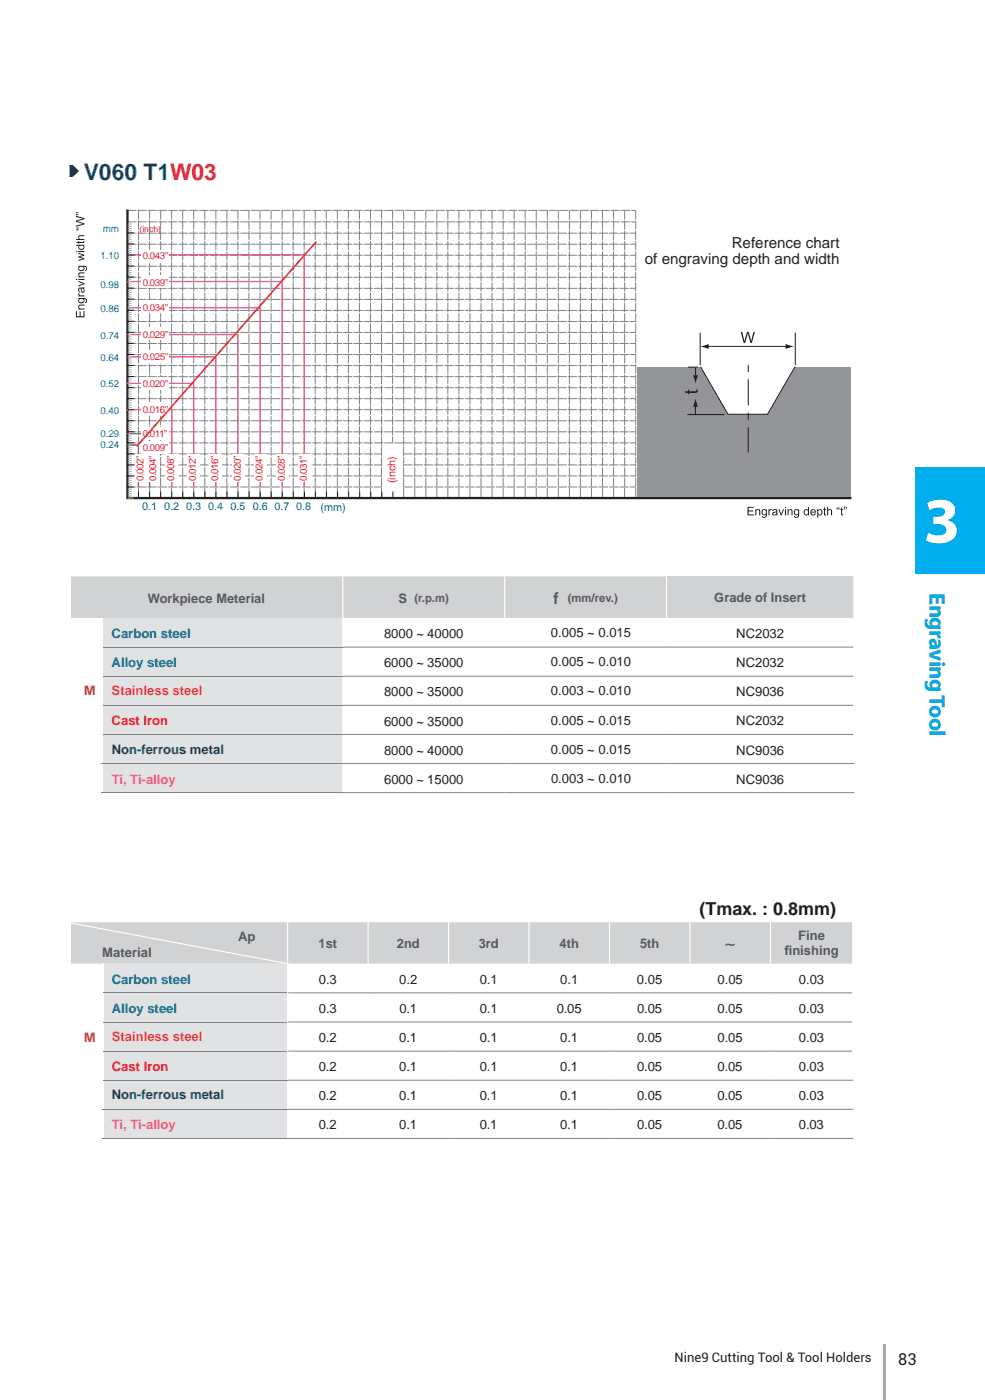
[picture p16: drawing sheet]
<svg xmlns="http://www.w3.org/2000/svg" width="213mm" height="303mm" viewBox="0 0 213 303" stroke-linecap="round" stroke-linejoin="round" font-family="sans-serif">
<defs><g id="words">
<text font-size="14.1" fill="#fff" x="199.7" y="117.5">3</text>
<text font-size="4.9" fill="#103785" x="18.1" y="38.9">V060 T1W03</text>
<text font-size="4.9" fill="#05a4e0" x="201" y="128.3" transform="rotate(90 201 128.3)">Engraving Tool</text>
<text font-size="3.9" fill="#231f20" x="151.2" y="198">(Tmax. : 0.8mm)</text>
<text font-size="3.5" fill="#57585a" x="119.7" y="130.8">f</text>
<text font-size="3.5" fill="#231f20" x="194.2" y="295.4">83</text>
<g font-size="3.3" fill="#231f20">
<text x="158.2" y="53.6">Reference chart</text>
<text x="139.4" y="57.1">of engraving depth and width</text>
</g>
<g font-size="2.8" fill="#57585a">
<text x="32" y="130.5">Workpiece Meterial</text>
<text x="86.2" y="130.5">S</text>
<text x="154.5" y="130.3">Grade of Insert</text>
<text x="51.5" y="203.6">Ap</text>
<text x="172.6" y="203.5">Fine</text>
<text x="22.1" y="207.1">Material</text>
<text x="68.9" y="205.1">1st</text>
<text x="85.8" y="205.1">2nd</text>
<text x="103.5" y="205.1">3rd</text>
<text x="121" y="205.1">4th</text>
<text x="138.4" y="205.1">5th</text>
<text x="156.7" y="205.1">~</text>
<text x="169.6" y="206.7">f</text>
<text x="169.6" y="206.7">i nishing</text>
</g>
<g font-size="2.8" fill="#231f20">
<text x="119.1" y="137.9">0.005 ~ 0.015</text>
<text x="83" y="138.1">8000 ~ 40000</text>
<text x="159.2" y="138.1">NC2032</text>
<text x="83" y="144.4">6000 ~ 35000</text>
<text x="119.1" y="144.2">0.005 ~ 0.010</text>
<text x="159.2" y="144.4">NC2032</text>
<text x="83" y="150.7">8000 ~ 35000</text>
<text x="119.1" y="150.5">0.003 ~ 0.010</text>
<text x="159.2" y="150.7">NC9036</text>
<text x="83.1" y="157">6000 ~ 35000</text>
<text x="119.1" y="156.8">0.005 ~ 0.015</text>
<text x="159.2" y="157">NC2032</text>
<text x="83.1" y="163.3">8000 ~ 40000</text>
<text x="119.2" y="163.1">0.005 ~ 0.015</text>
<text x="159.2" y="163.3">NC9036</text>
<text x="83.1" y="169.6">6000 ~ 15000</text>
<text x="119.2" y="169.4">0.003 ~ 0.010</text>
<text x="159.2" y="169.6">NC9036</text>
<text x="68.9" y="212.9">0.3</text>
<text x="86.3" y="212.9">0.2</text>
<text x="103.7" y="212.9">0.1</text>
<text x="121.1" y="212.9">0.1</text>
<text x="137.7" y="212.9">0.05</text>
<text x="155.1" y="212.9">0.05</text>
<text x="172.7" y="212.9">0.03</text>
<text x="69" y="219.3">0.3</text>
<text x="86.4" y="219.3">0.1</text>
<text x="103.8" y="219.3">0.1</text>
<text x="120.4" y="219.3">0.05</text>
<text x="137.8" y="219.3">0.05</text>
<text x="155.2" y="219.3">0.05</text>
<text x="172.7" y="219.3">0.03</text>
<text x="69" y="225.6">0.2</text>
<text x="86.3" y="225.6">0.1</text>
<text x="103.7" y="225.6">0.1</text>
<text x="121.1" y="225.6">0.1</text>
<text x="137.8" y="225.6">0.05</text>
<text x="155.2" y="225.6">0.05</text>
<text x="172.7" y="225.6">0.03</text>
<text x="68.9" y="231.9">0.2</text>
<text x="86.3" y="231.9">0.1</text>
<text x="103.7" y="231.9">0.1</text>
<text x="121.1" y="231.9">0.1</text>
<text x="137.8" y="231.9">0.05</text>
<text x="155.2" y="231.9">0.05</text>
<text x="172.8" y="231.9">0.03</text>
<text x="68.9" y="238.1">0.2</text>
<text x="86.3" y="238.1">0.1</text>
<text x="103.7" y="238.1">0.1</text>
<text x="121.1" y="238.1">0.1</text>
<text x="137.8" y="238.1">0.05</text>
<text x="155.2" y="238.1">0.05</text>
<text x="172.7" y="238.1">0.03</text>
<text x="68.9" y="244.4">0.2</text>
<text x="86.3" y="244.4">0.1</text>
<text x="103.7" y="244.4">0.1</text>
<text x="121.1" y="244.4">0.1</text>
<text x="137.8" y="244.4">0.05</text>
<text x="155.2" y="244.4">0.05</text>
<text x="172.8" y="244.4">0.03</text>
<text x="145.9" y="294.8">Nine9 Cutting Tool &amp; Tool Holders</text>
</g>
<g font-size="2.8" fill="#015aaa">
<text x="24.1" y="138.1">Carbon steel</text>
<text x="24.1" y="144.4">Alloy steel</text>
<text x="24.2" y="212.9">Carbon steel</text>
<text x="24.2" y="219.3">Alloy steel</text>
</g>
<g font-size="2.8" fill="#ca6c17">
<text x="18.1" y="150.4">M</text>
<text x="18.1" y="225.4">M</text>
</g>
<g font-size="2.8" fill="#f58220">
<text x="24.1" y="150.5">Stainless steel</text>
<text x="24.2" y="225.4">Stainless steel</text>
</g>
<g font-size="2.8" fill="#ee1d23">
<text x="24.1" y="157">Cast Iron</text>
<text x="24.2" y="231.9">Cast Iron</text>
</g>
<g font-size="2.8" fill="#00783a">
<text x="24.1" y="163.1">Non-ferrous metal</text>
<text x="24.2" y="237.9">Non-ferrous metal</text>
</g>
<g font-size="2.8" fill="#f05988">
<text x="24.2" y="169.6">Ti, Ti-alloy</text>
<text x="24.2" y="244.4">Ti, Ti-alloy</text>
</g>
<g font-size="2.5" fill="#57585a">
<text x="89.6" y="130.4">(r.p.m)</text>
<text x="122.8" y="130.4">(mm/rev.)</text>
</g>
<text font-size="2.3" fill="#ee1b2d" x="85.5" y="104.6" transform="rotate(-90 85.5 104.6)">(inch)</text>
<g font-size="2.3" fill="#0d4da1">
<text x="30.7" y="110.4">0.1 0.2 0.3 0.4 0.5 0.6 0.7 0.8</text>
<text x="69.3" y="110.6">(mm)</text>
</g>
<g font-size="2.1" fill="#0d4da1">
<text x="22.2" y="50.2">mm</text>
<text x="21.7" y="56.1">1.10</text>
<text x="21.7" y="62.2">0.98</text>
<text x="21.7" y="67.6">0.86</text>
<text x="21.7" y="73.3">0.74</text>
<text x="21.7" y="83.9">0.52</text>
<text x="21.7" y="78.1">0.64</text>
<text x="21.7" y="89.6">0.40</text>
<text x="21.7" y="94.5">0.29</text>
<text x="21.7" y="97">0.24</text>
</g>
<g font-size="2.1" fill="#ee1b2d">
<text x="30.9" y="56">0.043”</text>
<text x="30.9" y="61.8">0.039”</text>
<text x="30.9" y="67.2">0.034”</text>
<text x="30.9" y="73.1">0.029”</text>
<text x="30.9" y="78">0.025”</text>
<text x="30.9" y="83.7">0.020”</text>
<text x="30.9" y="89.3">0.016”</text>
<text x="30.9" y="94.6">0.011”</text>
<text x="30.9" y="97.7">0.009”</text>
<text x="31" y="104" transform="rotate(-90 31 104)">0.002”</text>
<text x="33.8" y="104" transform="rotate(-90 33.8 104)">0.004”</text>
<text x="37.7" y="104" transform="rotate(-90 37.7 104)">0.008”</text>
<text x="42.4" y="104" transform="rotate(-90 42.4 104)">0.012”</text>
<text x="47.2" y="104" transform="rotate(-90 47.2 104)">0.016”</text>
<text x="52.1" y="104" transform="rotate(-90 52.1 104)">0.020”</text>
<text x="56.8" y="104" transform="rotate(-90 56.8 104)">0.024”</text>
<text x="61.6" y="104" transform="rotate(-90 61.6 104)">0.028”</text>
<text x="66.4" y="104" transform="rotate(-90 66.4 104)">0.031”</text>
</g>
<text font-size="1.9" fill="#ee1b2d" x="30.2" y="50.2">(inch)</text>
</g></defs>
<g fill="#d1d2d4">
<path d="M144.1 124.7h40.5v9.1h-40.5z"/>
<path d="M15.1 124.8h59v9h-59zM74.1 124.8h35v9h-35zM109.1 124.8h35v9h-35z"/>
</g>
<path d="M15.1 133.8h7v25.2h-7zM15.1 159h7v6.2h-7zM15.1 165.3h7v6.3h-7z" fill="#fff"/>
<path d="M22.1 133.8h52v6.2h-52zM22.1 140.1h52v6.3h-52zM22.1 146.4h52v6.3h-52zM22.1 152.7h52v6.3h-52zM22.1 159h52v6.2h-52zM22.1 165.3h52v6.3h-52z" fill="#e1e2e4"/>
<g fill="#fff">
<path d="M74.1 133.8h35v6.2h-35zM109.1 133.8h35v6.2h-35zM144.1 133.8h40.5v6.2h-40.5zM74.1 140.1h35v6.3h-35zM109.1 140.1h35v6.3h-35zM144.1 140.1h40.5v6.3h-40.5zM74.1 146.4h35v6.3h-35zM109.1 146.4h35v6.3h-35zM144.1 146.4h40.5v6.3h-40.5z"/>
<path d="M74.1 152.7h35v6.3h-35zM109.1 152.7h35v6.3h-35zM144.1 152.7h40.5v6.3h-40.5zM74.1 159h35v6.2h-35zM109.1 159h35v6.2h-35zM144.1 159h40.5v6.2h-40.5z"/>
<path d="M74.1 165.3h35v6.3h-35zM109.1 165.3h35v6.3h-35zM144.1 165.3h40.5v6.3h-40.5z"/>
</g>
<path d="M184.6 124.8v9" fill="none" stroke="#fff" stroke-width=".25"/>
<path d="M22 171.6h52.1" fill="none" stroke="#808285" stroke-width=".22"/>
<path d="M15 124.8h.3v9h-.3z" fill="#fff"/>
<path d="M144.1 133.8v6.2M184.6 133.8v31.4M144.1 140.1v6.2M144.1 146.4v6.2M144.1 152.7v6.2M144.1 159v6.2M144.1 165.3v6.2M184.6 165.3v6.2" fill="none" stroke="#fff" stroke-width=".26"/>
<path d="M74.1 124.8v9M109.1 124.8v9M144.1 124.8v9" fill="none" stroke="#fff" stroke-width=".25"/>
<path d="M109.1 171.6h75.7" fill="none" stroke="#808285" stroke-width=".22"/>
<g fill="#fff">
<path d="M22 133.8h.3v6.3h-.3z"/>
<path d="M22 140.1h.3v6.3h-.3z"/>
<path d="M22 146.3h.3v6.4h-.3z"/>
<path d="M22 152.7h.3v6.3h-.3z"/>
<path d="M22 159h.3v6.2h-.3z"/>
<path d="M22 165.3h.3v6.1h-.3z"/>
</g>
<path d="M74.1 133.8v6.2M109.1 133.8v6.2M74.1 140.1v6.2M74.1 146.4v6.2M74.1 152.7v6.2M74.1 159v6.2M109.1 140.1v6.2M109.1 146.4v6.2M109.1 152.7v6.2M109.1 159v6.2M74.1 165.3v6.2M109.1 165.3v6.2" fill="none" stroke="#fff" stroke-width=".26"/>
<path d="M22.3 159h162.2M184.5 140.1h-162.2M184.5 146.4h-162.2M184.5 152.7h-162.2M74.1 171.6h35M184.8 165.3h-162.8" fill="none" stroke="#808285" stroke-width=".22"/>
<path d="M15.2 199.6h47v9h-47zM62.2 199.6h17.4v9h-17.4zM79.6 199.6h17.4v9h-17.4zM97 199.6h17.4v9h-17.4zM114.4 199.6h17.4v9h-17.4zM131.8 199.6h17.4v9h-17.4zM149.2 199.6h17.4v9h-17.4zM166.6 199.6h17.8v9h-17.8z" fill="#d1d2d4"/>
<path d="M15.2 208.6h7v25.2h-7zM62.2 208.6h17.4v6.3h-17.4zM79.6 208.6h17.4v6.3h-17.4zM97 208.6h17.4v6.3h-17.4zM114.4 208.6h17.4v6.3h-17.4zM131.8 208.6h17.4v6.3h-17.4zM149.2 208.6h17.4v6.3h-17.4zM166.6 208.6h17.8v6.3h-17.8zM62.2 214.9h17.4v6.3h-17.4zM79.6 214.9h17.4v6.3h-17.4zM97 214.9h17.4v6.3h-17.4zM114.4 214.9h17.4v6.3h-17.4zM131.8 214.9h17.4v6.3h-17.4zM149.2 214.9h17.4v6.3h-17.4zM166.6 214.9h17.8v6.3h-17.8zM62.2 221.2h17.4v6.3h-17.4zM79.6 221.2h17.4v6.3h-17.4zM97 221.2h17.4v6.3h-17.4zM114.4 221.2h17.4v6.3h-17.4zM131.8 221.2h17.4v6.3h-17.4zM149.2 221.2h17.4v6.3h-17.4zM166.6 221.2h17.8v6.3h-17.8zM62.2 227.5h17.4v6.3h-17.4zM79.6 227.5h17.4v6.3h-17.4zM97 227.5h17.4v6.3h-17.4zM114.4 227.5h17.4v6.3h-17.4zM131.8 227.5h17.4v6.3h-17.4zM149.2 227.5h17.4v6.3h-17.4zM166.6 227.5h17.8v6.3h-17.8zM15.2 233.8h7v6.3h-7zM62.2 233.8h17.4v6.3h-17.4zM79.6 233.8h17.4v6.3h-17.4zM97 233.8h17.4v6.3h-17.4zM114.4 233.8h17.4v6.3h-17.4zM131.8 233.8h17.4v6.3h-17.4zM149.2 233.8h17.4v6.3h-17.4zM166.6 233.8h17.8v6.3h-17.8zM15.2 240.1h7v6.3h-7zM62.2 240.1h17.4v6.3h-17.4zM79.6 240.1h17.4v6.3h-17.4zM97 240.1h17.4v6.3h-17.4zM114.4 240.1h17.4v6.3h-17.4zM131.8 240.1h17.4v6.3h-17.4zM149.2 240.1h17.4v6.3h-17.4zM166.6 240.1h17.8v6.3h-17.8z" fill="#fff"/>
<path d="M22.2 208.6h40v6.3h-40zM22.2 214.9h40v6.3h-40zM22.2 221.2h40v6.3h-40zM22.2 227.5h40v6.3h-40zM22.2 233.8h40v6.3h-40zM22.2 240.1h40v6.3h-40z" fill="#e1e2e4"/>
<path d="M22.1 246.4h40.1" fill="none" stroke="#808285" stroke-width=".22"/>
<path d="M15.1 199.6h.2v9h-.2z" fill="#fff"/>
<path d="M62.2 199.6v9M79.6 199.6v9M97 199.6v9M114.4 199.6v9" fill="none" stroke="#fff" stroke-width=".25"/>
<g fill="#fff">
<path d="M22.1 208.6h.2v6.3h-.2z"/>
<path d="M22.1 214.9h.2v6.3h-.2z"/>
<path d="M22.1 221.2h.2v6.3h-.2z"/>
<path d="M22.1 227.5h.2v6.3h-.2z"/>
<path d="M22.1 233.8h.2v6.2h-.2z"/>
<path d="M22.1 240.1h.2v6.2h-.2z"/>
</g>
<path d="M15 199.7l47 8.8M131.8 199.6v9M149.2 199.6v9M166.6 199.6v9M184.4 199.6v9" fill="none" stroke="#fff" stroke-width=".25"/>
<g fill="none" stroke="#fff" stroke-width=".26">
<path d="M62.2 208.6v25.1M79.6 208.6v6.2M79.6 214.9v6.2M97 208.6v6.2M97 214.9v6.2M114.4 208.6v6.2M114.4 214.9v6.2M131.8 208.6v6.2M131.8 214.9v6.2M149.2 208.6v6.2M149.2 214.9v6.2M166.6 208.6v6.2"/>
<path d="M166.6 214.9v6.2M184.4 208.6v25.1M62.2 233.8v6.2M79.6 221.2v6.2M79.6 227.5v6.2M79.6 233.8v6.2M97 221.2v6.2M97 227.5v6.2M97 233.8v6.2M114.4 221.2v6.2M114.4 227.5v6.2M114.4 233.8v6.2"/>
<path d="M131.8 221.2v6.2M131.8 227.5v6.2M131.8 233.8v6.2M149.2 221.2v6.2M149.2 227.5v6.2M149.2 233.8v6.2M166.6 221.2v6.2M166.6 227.5v6.2M166.6 233.8v6.2M184.4 233.8v6.2M62.2 240.1v6.2M79.6 240.1v6.2"/>
<path d="M97 240.1v6.2M114.4 240.1v6.2M131.8 240.1v6.2M149.2 240.1v6.2M166.6 240.1v6.2M184.4 240.1v6.2"/>
</g>
<path d="M22.3 214.9h39.8M62.3 214.9h122M22.3 221.2h39.8M22.3 227.5h39.8M22.3 233.8h162.2M62.3 221.2h122M62.3 227.5h122M62.2 246.4h122.3M184.5 240.1h-162.4" fill="none" stroke="#808285" stroke-width=".22"/>
<path d="M15 35.7h.7l1.4 1.3-1.4 1.3h-.7z" fill="#103785"/>
<g fill="none" stroke="#808285" stroke-width=".22" stroke-dasharray="1.9 .4">
<path d="M87.3 57.6h50.2M87.3 55.2h50.2M87.3 52.9h50.2M87.3 50.5h50.2M89.7 45.6v62.2M92.1 45.6v62.2M94.5 45.6v62.2M96.8 45.6v62.2M99.2 45.6v62.2M101.6 45.6v62.2M104 45.6v62.2M106.4 45.6v62.2"/>
<path d="M108.8 45.6v62.2M111.2 45.6v62.2M113.6 45.6v62.2M116 45.6v62.2M118.4 45.6v62.2M120.7 45.6v62.2M123.1 45.6v62.2M125.5 45.6v62.2M127.9 45.6v62.2M130.3 45.6v62.2M132.7 45.6v62.2M135.1 45.6v62.2"/>
<path d="M137.5 45.6v62.2M87.3 79.1h50.2M87.3 76.7h50.2M87.3 74.3h50.2M87.3 72h50.2M87.3 69.6h50.2M87.3 67.2h50.2M87.3 64.8h50.2M87.3 62.4h50.2M87.3 60h50.2M87.3 98.2h50.2M87.3 95.9h50.2"/>
<path d="M87.3 93.5h50.2M87.3 91.1h50.2M87.3 88.7h50.2M87.3 86.3h50.2M87.3 83.9h50.2M87.3 81.5h50.2M87.3 105.4h50.2M87.3 103h50.2M87.3 100.6h50.2"/>
</g>
<g fill="#231f20">
<path d="M161.7 109.7h1.3v.2h-1.1v.6h1v.2h-1v.6h1.1v.2h-1.3z"/>
<path d="M163.3 110.2h.2v.2a.47 .47 0 0 1 .6-.2 .47 .47 0 0 1 .3 .5v.8h-.2v-.8a.31 .31 0 0 0-.3-.3 .31 .31 0 0 0-.3 .2v.9h-.3z"/>
<path d="M166.2 110.2h.2v.2l.4-.2v.3a.3 .3 0 0 0-.3 0 .3 .3 0 0 0-.1 .3v.7h-.2z"/>
<path d="M168.3 110.2h.3l.3 1.1 .4-1.1h.2l-.5 1.3h-.2z"/>
<path d="M170.3 110.2h.2v.2a.47 .47 0 0 1 .6-.2 .47 .47 0 0 1 .3 .5v.8h-.2v-.8a.31 .31 0 0 0-.3-.3 .31 .31 0 0 0-.3 .2l-.1 .9h-.2z"/>
<path d="M178.2 109.9l.2-.2v.5h.2v.2h-.2v.8l.3 .3a.33 .33 0 0 1-.4 0 .33 .33 0 0 1-.1-.4v-.7h-.2z"/>
<path d="M178.8 109.7h.3v.7a.48 .48 0 0 1 .5-.2 .48 .48 0 0 1 .3 .5v.8h-.2v-.8a.32 .32 0 0 0-.4-.3 .32 .32 0 0 0-.2 .4v.7h-.3z"/>
<path d="M181.9 109.9l.2-.2v.5h.2v.2h-.2v.8l.3 .3a.33 .33 0 0 1-.4 0 .33 .33 0 0 1-.1-.4v-.7h-.2z"/>
<path d="M16.4 67.4h.3v1h.5v-1h.2v1h.7v-1.1h.2v1.4h-1.9z"/>
<path d="M17 66.1l1.3-.2v.3h-.8a.31 .31 0 0 0-.4 .2 .31 .31 0 0 0 .2 .4h1v.2h-1.4v-.2h.2l-.2-.3z"/>
<path d="M17 63.4l.2 .1a.3 .3 0 0 0 0 .4 .3 .3 0 0 0 .4 0h.7v.3h-1.4v-.2h.2l-.2-.3z"/>
<path d="M16.9 60.8l1.4 .5v.2l-1.4 .5v-.2l1.1-.4-1.1-.4z"/>
<path d="M17 59.1l1.3-.2v.3h-.8a.31 .31 0 0 0-.4 .2 .31 .31 0 0 0 .2 .4h1v.2h-1.4v-.2h.2l-.2-.2z"/>
<path d="M16.4 46.7l1.9 .5v.2l-1.6 .5 1.6 .4v.3l-1.9 .5v-.3l1.6-.3-1.6-.5v-.3l1.6-.4-1.6-.4z"/>
<path d="M165 110.5a.45 .45 0 0 0-.1 .6 .45 .45 0 0 0 .6 .1 .45 .45 0 0 0 .1-.6 .45 .45 0 0 0-.6-.1zM164.8 110.4l.3-.2 .5 .2v-.2h.2v1.2a.58 .58 0 0 1-.4 .7 .58 .58 0 0 1-.7-.5l.2 .1a.37 .37 0 0 0 .5 .2 .37 .37 0 0 0 .2-.5 .63 .63 0 0 1-.9-.1 .63 .63 0 0 1 .1-.9z"/>
<path d="M167.3 111a.32 .32 0 0 0 .2 .5 .32 .32 0 0 0 .4-.4v-.2zM167.1 110.4l.1-.1a.59 .59 0 0 1 .7-.1 .59 .59 0 0 1 .2 .8l.1 .5h-.3v-.1a.47 .47 0 0 1-.7 .2 .47 .47 0 0 1-.1-.7l.8-.2a.34 .34 0 0 0-.3-.4 .34 .34 0 0 0-.4 .3h-.2z"/>
<path d="M169.7 110.2h.3v1.3h-.3zM169.7 109.7h.3v.3h-.3z"/>
<path d="M172 110.5a.45 .45 0 0 0-.1 .6 .45 .45 0 0 0 .6 .1 .45 .45 0 0 0 .1-.6 .45 .45 0 0 0-.6-.1zM171.8 110.4l.3-.2 .5 .2v-.2h.2v1.2a.58 .58 0 0 1-.4 .7 .58 .58 0 0 1-.7-.5l.2 .1a.37 .37 0 0 0 .5 .2 .37 .37 0 0 0 .2-.5 .63 .63 0 0 1-.9-.1 .63 .63 0 0 1 .1-.9z"/>
<path d="M174.1 110.5a.46 .46 0 0 0-.1 .6 .46 .46 0 0 0 .6 .2v-.8l-.2-.1zM173.9 110.4l.4-.2 .4 .2v-.7h.2v1.8h-.2v-.1a.64 .64 0 0 1-.9-.1 .64 .64 0 0 1 .1-.9z"/>
<path d="M175.6 110.5l-.1 .2h.7l-.2-.3zM175.4 110.4a.62 .62 0 0 1 .7-.2 .62 .62 0 0 1 .3 .7h-1a.39 .39 0 0 0 .3 .5 .39 .39 0 0 0 .5-.3h.2a.67 .67 0 0 1-1 .3 .67 .67 0 0 1 0-1z"/>
<path d="M177 110.5l-.1 .6 .2 .3a.48 .48 0 0 0 .5-.5 .48 .48 0 0 0-.5-.5zM176.7 110.2h.2v.2a.61 .61 0 0 1 1 .5 .61 .61 0 0 1-1 .5v.6h-.2z"/>
<path d="M181.4 109.7l.2 .1-.2 .2 .1 .3h-.2zM181 109.7l.2 .1-.2 .2 .2 .3h-.3z"/>
<path d="M182.9 109.7h.2v.4l-.2 .2zM182.5 109.7h.2v.4l-.2 .2z"/>
<path d="M17.2 64.8a.42 .42 0 0 0 .4 .6 .42 .42 0 0 0 .4-.6zM16.9 64.5h1.2a.58 .58 0 0 1 .7 .4 .58 .58 0 0 1-.4 .7v-.2a.37 .37 0 0 0 .2-.5 .37 .37 0 0 0-.5-.2 .61 .61 0 0 1-.5 1 .61 .61 0 0 1-.5-1h-.2z"/>
<path d="M17.6 62.5l.1 .3a.24 .24 0 0 0 .3 .3 .24 .24 0 0 0 .1-.4l-.2-.2zM17.1 62.3l1.2-.1v.2h-.2a.47 .47 0 0 1 .2 .7 .47 .47 0 0 1-.7 .1l-.2-.7a.34 .34 0 0 0-.3 .3 .34 .34 0 0 0 .3 .3l-.1 .2a.66 .66 0 0 1-.2-1z"/>
<path d="M16.9 60.4h1.4v.2h-1.4zM16.4 60.4h.3v.2h-.3z"/>
<path d="M17.2 57.8a.42 .42 0 0 0 .4 .7 .42 .42 0 0 0 .4-.7zM16.9 57.5h1.2a.58 .58 0 0 1 .7 .4 .58 .58 0 0 1-.4 .7v-.2a.37 .37 0 0 0 .2-.5 .37 .37 0 0 0-.5-.2 .61 .61 0 0 1-.5 1 .61 .61 0 0 1-.5-1h-.2z"/>
<path d="M16.4 49.6h.6v.2h-.4zM16.4 49.2h.6v.3l-.4-.1z"/>
<path d="M16.4 46.3l.5 .1 .1 .1-.6 .1zM16.4 45.9l.5 .1 .1 .1-.6 .1z"/>
</g>
<g fill="none" stroke="#808285" stroke-width=".22" stroke-dasharray="1.9 .4">
<path d="M27.6 57.6h59.7M27.6 55.2h59.7M27.6 52.9h59.7M27.6 50.5h59.7M27.6 48h109.8M27.6 45.5h109.8M30 45.6v62.2M32.3 45.6v62.2M34.7 45.6v62.2M37.1 45.6v62.2M39.5 45.6v62.2M41.9 45.6v62.2"/>
<path d="M44.3 45.6v62.2M46.7 45.6v62.2M49.1 45.6v62.2M51.4 45.6v62.2M53.8 45.6v62.2M56.2 45.6v62.2M58.6 45.6v62.2M61 45.6v62.2M63.4 45.6v62.2M65.8 45.6v62.2M68.2 45.6v62.2M70.6 45.6v62.2"/>
<path d="M73 45.6v62.2M75.3 45.6v62.2M77.7 45.6v62.2M80.1 45.6v62.2M82.5 45.6v62.2M84.9 45.6v50M87.3 45.6v62.2h-59.7v-62.2M27.6 79.1h59.7M27.6 76.7h59.7M27.6 74.3h59.7M27.6 72h59.7M27.6 69.6h59.7"/>
<path d="M27.6 67.2h59.7M27.6 64.8h59.7M27.6 62.4h59.7M27.6 60h59.7M27.6 98.2h55M27.6 95.9h59.7M27.6 93.5h59.7M27.6 91.1h59.7M27.6 88.7h59.7M27.6 86.3h59.7M27.6 83.9h59.7M27.6 81.5h59.7"/>
<path d="M27.6 105.4h55M27.6 103h55M27.6 100.6h55"/>
</g>
<path d="M27.6 45.6v62.2h156.3" fill="none" stroke="#231f20" stroke-width=".5"/>
<g fill="none" stroke="#231f20" stroke-width=".22">
<path d="M27.6 60h1.3M27.6 57.6h1.3M27.6 55.2h1.3M27.6 52.8h1.3M27.6 50.4h1.3M27.6 79.1h1.3M27.6 76.7h1.3M27.6 74.3h1.3M27.6 71.9h1.3M27.6 69.5h1.3M27.6 67.1h1.3M27.6 64.7h1.3"/>
<path d="M27.6 62.4h1.3M27.6 98.2h1.3M27.6 95.8h1.3M27.6 93.4h1.3M27.6 91.1h1.3M27.6 88.7h1.3M27.6 86.3h1.3M27.6 83.9h1.3M27.6 81.5h1.3M27.6 105.4h1.3M27.6 103h1.3M27.6 100.6h1.3"/>
<path d="M30 106.4v1.3M32.3 106.4v1.3M34.7 106.4v1.3M37.1 106.4v1.3M39.5 106.4v1.3M41.9 106.4v1.3M44.3 106.4v1.3M46.7 106.4v1.3M49.1 106.4v1.3M51.5 106.4v1.3M53.9 106.4v1.3M56.3 106.4v1.3"/>
<path d="M58.7 106.4v1.3M61 106.4v1.3M63.4 106.4v1.3M65.8 106.4v1.3M68.2 106.4v1.3M70.6 106.4v1.3M73 106.4v1.3M75.4 106.4v1.3M77.8 106.4v1.3M80.2 106.4v1.3M82.6 106.4v1.3M85 106.4v1.3"/>
</g>
<path d="M27.6 93.8h4.7v11.6M27.6 96.3h2.3v9.1" fill="none" stroke="#90268f" stroke-width=".29"/>
<path d="M27.8 55.1h38v50.3M27.6 60.9h33.4v44.5M27.6 72.4h23.8v33M27.7 66.6h28.5v38.8M27.7 77.2h19v28.2M27.6 83h14.3v22.4M27.6 88.6h9.6v16.8" fill="none" stroke="#ef59a1" stroke-width=".3"/>
<g fill="none" stroke="#a8a9ad" stroke-width=".22">
<path d="M27.6 59.5h.9M27.6 59h.9M27.6 58.5h.9M27.6 58.1h.9M27.6 57.1h.9M27.6 56.6h.9M27.6 56.1h.9M27.6 55.7h.9M27.6 54.7h.9M27.6 54.2h.9M27.6 53.7h.9M27.6 53.3h.9"/>
<path d="M27.6 52.3h.9M27.6 51.8h.9M27.6 51.4h.9M27.6 50.9h.9M27.6 49.9h.9M27.6 49.4h.9M27.6 49h.9M27.6 48.5h.9M27.6 79.6h.9M27.6 78.6h.9M27.6 78.1h.9M27.6 77.7h.9"/>
<path d="M27.6 77.2h.9M27.6 76.2h.9M27.6 75.7h.9M27.6 75.3h.9M27.6 74.8h.9M27.6 73.8h.9M27.6 73.4h.9M27.6 72.9h.9M27.6 72.4h.9M27.6 71.4h.9M27.6 71h.9M27.6 70.5h.9"/>
<path d="M27.6 70h.9M27.6 69h.9M27.6 68.6h.9M27.6 68.1h.9M27.6 67.6h.9M27.6 66.7h.9M27.6 66.2h.9M27.6 65.7h.9M27.6 65.2h.9M27.6 64.3h.9M27.6 63.8h.9M27.6 63.3h.9"/>
<path d="M27.6 62.8h.9M27.6 61.9h.9M27.6 61.4h.9M27.6 60.9h.9M27.6 60.4h.9M27.6 99.7h.9M27.6 99.2h.9M27.6 98.7h.9M27.6 97.7h.9M27.6 97.3h.9M27.6 96.8h.9M27.6 96.3h.9"/>
<path d="M27.6 95.4h.9M27.6 94.9h.9M27.6 94.4h.9M27.6 93.9h.9M27.6 93h.9M27.6 92.5h.9M27.6 92h.9M27.6 91.5h.9M27.6 90.6h.9M27.6 90.1h.9M27.6 89.6h.9M27.6 89.1h.9"/>
<path d="M27.6 88.2h.9M27.6 87.7h.9M27.6 87.2h.9M27.6 86.7h.9M27.6 85.8h.9M27.6 85.3h.9M27.6 84.8h.9M27.6 84.4h.9M27.6 83.4h.9M27.6 82.9h.9M27.6 82.4h.9M27.6 82h.9"/>
<path d="M27.6 81h.9M27.6 80.5h.9M27.6 80.1h.9M27.6 107.8h1.3M27.6 107.3h.9M27.6 106.8h.9M27.6 106.4h.9M27.6 105.9h.9M27.6 104.9h.9M27.6 104.4h.9M27.6 104h.9M27.6 103.5h.9"/>
<path d="M27.6 102.5h.9M27.6 102.1h.9M27.6 101.6h.9M27.6 101.1h.9M27.6 100.1h.9"/>
</g>
<g fill="#fff">
<path d="M30.6 54.1h6v2.7h-6z"/>
<path d="M29.2 98.4h2.6v5.9h-2.6z"/>
<path d="M32 98.4h2.6v5.9h-2.6z"/>
<path d="M35.9 98.4h2.6v5.9h-2.6z"/>
<path d="M40.6 98.4h2.6v5.9h-2.6z"/>
<path d="M45.4 98.4h2.6v5.9h-2.6z"/>
<path d="M50.3 98.4h2.6v5.9h-2.6z"/>
<path d="M55 98.4h2.6v5.9h-2.6z"/>
<path d="M59.8 98.4h2.6v5.9h-2.6z"/>
<path d="M64.6 98.4h2.6v5.9h-2.6z"/>
<path d="M30.6 59.7h6v2.6h-6z"/>
<path d="M30.6 65.1h6v2.6h-6z"/>
<path d="M30.6 71h6v2.6h-6z"/>
<path d="M30.6 75.9h6v2.6h-6z"/>
<path d="M30.6 81.6h6v2.6h-6z"/>
<path d="M30.6 92.5h6v2.6h-6z"/>
<path d="M30.6 95.6h6v2.6h-6z"/>
<path d="M30.6 87.2h6v2.6h-6z"/>
</g>
<path d="M68.4 52.4l-38.8 44.1" fill="none" stroke="#f58220" stroke-width=".4"/>
<g fill="#231f20">
<path d="M16.9 54.7l1.3 .4v.3l-1 .2 1 .3v.2l-1.3 .4v-.2l1.1-.3-1.1-.3v-.2l1-.3-1-.3z"/>
<path d="M16.5 52.4h.4v-.2h.2v.2h.8l.3-.3a.32 .32 0 0 1 0 .4 .32 .32 0 0 1-.3 .1h-.8v.1h-.2v-.1h-.3z"/>
<path d="M17 51l1.2-.1v.2h-.8a.31 .31 0 0 0-.3 .4 .31 .31 0 0 0 .4 .2h.7v.2h-1.7v-.2h.6l-.2-.4z"/>
<path d="M16.9 54.3h1.3v.2h-1.3zM16.5 54.3h.2v.2h-.2z"/>
<path d="M17.2 53.3l-.1 .1a.43 .43 0 0 0 .5 .5 .43 .43 0 0 0 .4-.6zM16.5 53h1.7v.2h-.1a.59 .59 0 0 1-.5 .9 .59 .59 0 0 1-.5-.9h-.6z"/>
</g>
<path d="M137.7 79.5h46.2v28h-46.2z" fill="#939598"/>
<path d="M148.8 79.5h2.1M152.8 75h17.8M148.6 89.7h8.1" fill="none" stroke="#231f20" stroke-width=".22"/>
<g fill="#231f20">
<path d="M169.9 74.4l1.8 .6-1.8 .5z"/>
<path d="M151.4 75l1.8-.6v1.1z"/>
</g>
<path d="M151.4 72v7M172 72v7" fill="none" stroke="#231f20" stroke-width=".22"/>
<path d="M149.8 81.2h1.1l-.5 1.9z" fill="#231f20"/>
<path d="M150.4 79.5v1.8" fill="none" stroke="#231f20" stroke-width=".22"/>
<path d="M150.4 86.2l.5 1.8h-1.1z" fill="#231f20"/>
<path d="M150.4 87.9v1.7" fill="none" stroke="#231f20" stroke-width=".22"/>
<g fill="#231f20">
<path d="M160.2 71.8h.3l.5 2.1 .5-2.1h.4l.5 2.1 .5-2.1h.3l-.6 2.4h-.3l-.6-2.1-.6 2.1h-.3z"/>
<path d="M148.1 84.7h.7v-.4h.3v.4h1.3l.1-.4h.3a.52 .52 0 0 1 0 .6 .52 .52 0 0 1-.6 .1h-1.1v.3h-.3v-.3h-.5z"/>
</g>
<path d="M151.5 79.4h20.4l-5.9 10.3h-8.6z" fill="#fff"/>
<path d="M151.5 79.4l5.9 10.3h8.6l5.9-10.3" fill="none" stroke="#231f20" stroke-width=".22"/>
<path d="M161.8 79v19" fill="none" stroke="#231f20" stroke-width=".22" stroke-dasharray="5.7 1.6 1.6 1.6" stroke-dashoffset="7.2" stroke-linecap="butt"/>
<path d="M191 291h.5v12h-.5z" fill="#a8a9ad"/>
<path d="M198 101.2h15v23h-15z" fill="#00aeef"/>
<use href="#words"/>
</svg>
